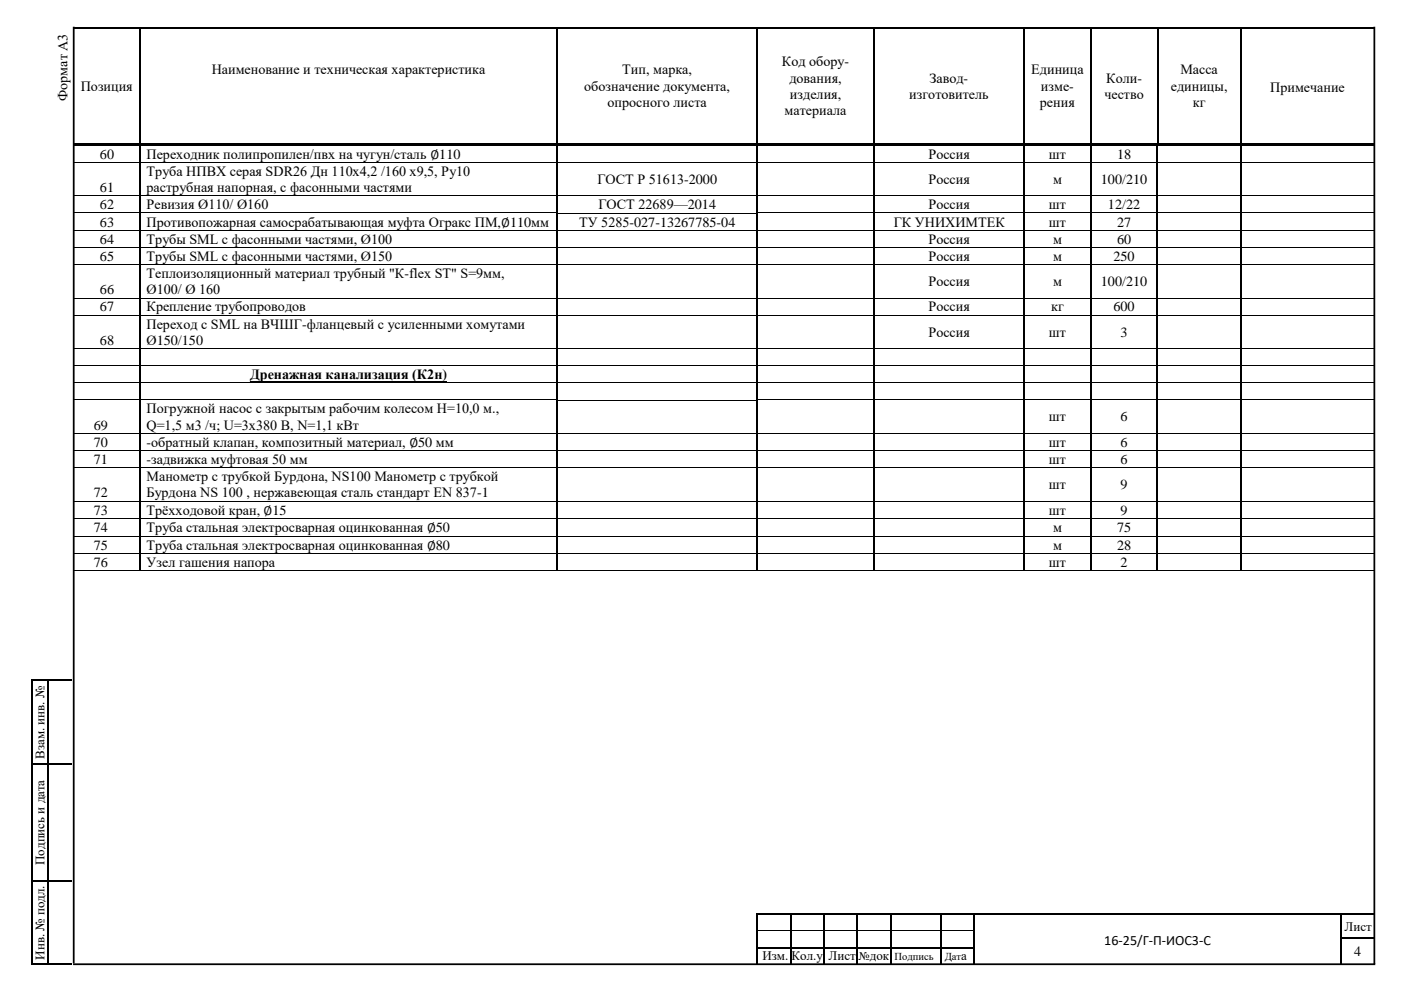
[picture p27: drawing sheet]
<svg xmlns="http://www.w3.org/2000/svg" width="420mm" height="297mm" viewBox="0 0 420 297" stroke-linecap="round" stroke-linejoin="round" font-family="sans-serif">
<defs><g id="words">
<g font-size="4.2">
<text x="63.5" y="22.3">Наименование и техническая характеристика</text>
<text x="186.6" y="22.3">Тип, марка,</text>
<text x="234.4" y="19.9">Код обору-</text>
<text x="309.2" y="22.3">Единица</text>
<text x="353.9" y="22.3">Масса</text>
<text x="24.2" y="27.2">Позиция</text>
<text x="175.2" y="27.2">обозначение документа,</text>
<text x="236.7" y="24.8">дования,</text>
<text x="236.8" y="29.6">изделия,</text>
<text x="272.6" y="29.6">изготовитель</text>
<text x="278.7" y="24.8">Завод-</text>
<text x="312.1" y="27.2">изме-</text>
<text x="331.1" y="29.6">чество</text>
<text x="331.7" y="24.8">Коли-</text>
<text x="351" y="27.2">единицы,</text>
<text x="380.8" y="27.7">Примечание</text>
<text x="20.2" y="30.2" transform="rotate(-90 20.2 30.2)">Формат А3</text>
<text x="182.1" y="32.1">опросного листа</text>
<text x="235.2" y="34.5">материала</text>
<text x="311.8" y="32.1">рения</text>
<text x="357.6" y="32.1">кг</text>
<text x="30" y="47.6">60</text>
<text x="43.9" y="47.6">Переходник полипропилен/пвх на чугун/сталь ∅110</text>
<text x="278.4" y="47.5">Россия</text>
<text x="314.5" y="47.5">шт</text>
<text x="334.9" y="47.5">18</text>
<text x="43.9" y="52.7">Труба НПВХ серая SDR26 Дн 110х4,2 /160 х9,5, Ру10</text>
<text x="30" y="57.6">61</text>
<text x="43.9" y="57.6">раструбная напорная, с фасонными частями</text>
<text x="179.1" y="55.2">ГОСТ Р 51613-2000</text>
<text x="278.4" y="55.2">Россия</text>
<text x="315.7" y="55.2">м</text>
<text x="330.1" y="55.2">100/210</text>
<text x="30" y="62.7">62</text>
<text x="43.9" y="62.7">Ревизия Ø110/ Ø160</text>
<text x="179.4" y="62.7">ГОСТ 22689—2014</text>
<text x="278.4" y="62.7">Россия</text>
<text x="314.5" y="62.7">шт</text>
<text x="332.2" y="62.7">12/22</text>
<text x="30" y="68">63</text>
<text x="43.9" y="68">Противопожарная самосрабатывающая муфта Огракс ПМ,∅110мм</text>
<text x="173.6" y="67.9">ТУ 5285-027-13267785-04</text>
<text x="268" y="67.9">ГК УНИХИМТЕК</text>
<text x="314.5" y="67.9">шт</text>
<text x="334.9" y="67.9">27</text>
<text x="30" y="73.1">64</text>
<text x="43.9" y="73.1">Трубы SML с фасонными частями, Ø100</text>
<text x="278.4" y="73.1">Россия</text>
<text x="315.7" y="73.1">м</text>
<text x="334.9" y="73.1">60</text>
<text x="30" y="78.2">65</text>
<text x="43.9" y="78.2">Трубы SML с фасонными частями, Ø150</text>
<text x="43.9" y="83.4">Теплоизоляционный материал трубный &quot;К-flex ST&quot; S=9мм,</text>
<text x="278.4" y="78.2">Россия</text>
<text x="315.7" y="78.2">м</text>
<text x="333.8" y="78.2">250</text>
<text x="30" y="88.2">66</text>
<text x="43.9" y="88.2">Ø100/ Ø 160</text>
<text x="278.4" y="85.8">Россия</text>
<text x="315.7" y="85.8">м</text>
<text x="330.1" y="85.8">100/210</text>
<text x="30" y="93.4">67</text>
<text x="43.9" y="93.4">Крепление трубопроводов</text>
<text x="278.4" y="93.4">Россия</text>
<text x="315.2" y="93.4">кг</text>
<text x="333.8" y="93.4">600</text>
<text x="43.9" y="98.5">Переход с SML на ВЧШГ-фланцевый с усиленными хомутами</text>
<text x="278.4" y="100.9">Россия</text>
<text x="314.5" y="100.9">шт</text>
<text x="336" y="100.9">3</text>
<text x="30" y="103.4">68</text>
<text x="43.9" y="103.4">Ø150/150</text>
<text x="75" y="113.7">Дренажная канализация (К2н)</text>
<text x="43.9" y="123.9">Погружной насос с закрытым рабочим колесом H=10,0 м.,</text>
<text x="28.2" y="128.8">69</text>
<text x="43.9" y="128.8">Q=1,5 м3 /ч; U=3х380 В, N=1,1 кВт</text>
<text x="314.5" y="126.3">шт</text>
<text x="336" y="126.3">6</text>
<text x="28.2" y="134">70</text>
<text x="43.9" y="134">-обратный клапан, композитный материал, ∅50 мм</text>
<text x="314.5" y="134">шт</text>
<text x="336" y="134">6</text>
<text x="28.2" y="139.1">71</text>
<text x="43.9" y="139.1">-задвижка муфтовая 50 мм</text>
<text x="314.5" y="139.1">шт</text>
<text x="336" y="139.1">6</text>
<text x="28.2" y="149.1">72</text>
<text x="43.9" y="144.3">Манометр с трубкой Бурдона, NS100 Манометр с трубкой</text>
<text x="43.9" y="149.1">Бурдона NS 100 , нержавеющая сталь стандарт EN 837-1</text>
<text x="314.5" y="146.7">шт</text>
<text x="336" y="146.7">9</text>
<text x="28.2" y="154.4">73</text>
<text x="43.9" y="154.3">Трёхходовой кран, ∅15</text>
<text x="314.5" y="154.3">шт</text>
<text x="336" y="154.3">9</text>
<text x="28.2" y="159.6">74</text>
<text x="43.9" y="159.6">Труба стальная электросварная оцинкованная ∅50</text>
<text x="315.7" y="159.5">м</text>
<text x="334.9" y="159.5">75</text>
<text x="28.2" y="164.8">75</text>
<text x="43.9" y="164.8">Труба стальная электросварная оцинкованная ∅80</text>
<text x="315.7" y="164.7">м</text>
<text x="334.9" y="164.7">28</text>
<text x="28.2" y="170">76</text>
<text x="43.9" y="170">Узел гашения напора</text>
<text x="314.5" y="170">шт</text>
<text x="336" y="170">2</text>
<text x="331" y="283.3">16-25/Г-П-ИОС3-С</text>
<text x="406" y="286.6">4</text>
</g>
<g font-size="3.9">
<text x="13.3" y="227.4" transform="rotate(-90 13.3 227.4)">Взам. инв. №</text>
<text x="13.3" y="259.2" transform="rotate(-90 13.3 259.2)">Подпись и дата</text>
<text x="403.1" y="278.9">Лист</text>
<text x="13.3" y="287.7" transform="rotate(-90 13.3 287.7)">Инв. № подл.</text>
<text x="228.6" y="287.9">Изм.</text>
<text x="237.3" y="287.9">Кол.у</text>
<text x="248.4" y="287.9">Лист</text>
<text x="288.2" y="287.9">а</text>
</g>
<text font-size="3.5" x="257.4" y="287.9">№док</text>
<g font-size="3.2">
<text x="268.2" y="287.7">Подпись</text>
<text x="283.2" y="287.9">Дат</text>
</g>
</g></defs>
<g fill="#000">
<path d="M22 8h19.7v.5h-19.7z" fill-rule="evenodd"/>
<path d="M41.7 8.5l.5 .1z" fill-rule="evenodd"/>
<path d="M41.7 8h.5v.5h-.5z" fill-rule="evenodd"/>
<path d="M41.7 8.6h.5v7.4h-.5z" fill-rule="evenodd"/>
<path d="M41.7 16h.5v.6h-.5z" fill-rule="evenodd"/>
<path d="M42.2 8h124.6v.5h-124.6z" fill-rule="evenodd"/>
<path d="M166.8 8.5l.5 .1z" fill-rule="evenodd"/>
<path d="M166.8 8h.5v.5h-.5z" fill-rule="evenodd"/>
<path d="M166.8 8.6h.5v7.4h-.5z" fill-rule="evenodd"/>
<path d="M166.8 16h.5v.6h-.5z" fill-rule="evenodd"/>
<path d="M167.3 8h59.5v.5h-59.5z" fill-rule="evenodd"/>
<path d="M226.8 8.5l.5 .1z" fill-rule="evenodd"/>
<path d="M226.8 8h.5v.5h-.5z" fill-rule="evenodd"/>
<path d="M226.8 8.6h.5v7.4h-.5z" fill-rule="evenodd"/>
<path d="M226.8 16h.5v.6h-.5z" fill-rule="evenodd"/>
<path d="M227.3 8h34.5v.5h-34.5z" fill-rule="evenodd"/>
<path d="M261.8 8.5l.5 .1z" fill-rule="evenodd"/>
<path d="M261.8 8h.5v.5h-.5z" fill-rule="evenodd"/>
<path d="M261.8 8.6h.5v7.4h-.5z" fill-rule="evenodd"/>
<path d="M261.8 16h.5v.6h-.5z" fill-rule="evenodd"/>
<path d="M262.3 8h44.5v.5h-44.5z" fill-rule="evenodd"/>
<path d="M306.8 8.5l.5 .1z" fill-rule="evenodd"/>
<path d="M306.8 8h.5v.5h-.5z" fill-rule="evenodd"/>
<path d="M306.8 8.6h.5v7.4h-.5z" fill-rule="evenodd"/>
<path d="M306.8 16h.5v.6h-.5z" fill-rule="evenodd"/>
<path d="M307.3 8h19.5v.5h-19.5z" fill-rule="evenodd"/>
<path d="M326.8 8.5l.5 .1z" fill-rule="evenodd"/>
<path d="M326.8 8h.5v.5h-.5z" fill-rule="evenodd"/>
<path d="M326.8 8.6h.5v7.4h-.5z" fill-rule="evenodd"/>
<path d="M326.8 16h.5v.6h-.5z" fill-rule="evenodd"/>
<path d="M327.3 8h19.5v.5h-19.5z" fill-rule="evenodd"/>
<path d="M346.8 8.5l.5 .1z" fill-rule="evenodd"/>
<path d="M346.8 8h.5v.5h-.5z" fill-rule="evenodd"/>
<path d="M346.8 8.6h.5v7.4h-.5z" fill-rule="evenodd"/>
<path d="M346.8 16h.5v.6h-.5z" fill-rule="evenodd"/>
<path d="M347.3 8h24.5v.5h-24.5z" fill-rule="evenodd"/>
<path d="M371.8 8.5l.6 .1z" fill-rule="evenodd"/>
<path d="M371.8 8h.6v.5h-.6z" fill-rule="evenodd"/>
<path d="M371.8 8.6h.6v7.4h-.6z" fill-rule="evenodd"/>
<path d="M371.8 16h.6v.6h-.6z" fill-rule="evenodd"/>
<path d="M372.4 8h29.7v.5h-29.7z" fill-rule="evenodd"/>
<path d="M402.1 8h.5v.5h-.5z" fill-rule="evenodd"/>
<path d="M402.6 8h9.5v.5h-9.5z" fill-rule="evenodd"/>
<path d="M41.7 16.6h.5v26.5h-.5z" fill-rule="evenodd"/>
<path d="M41.7 43.1h.4v.3h-.4z" fill-rule="evenodd"/>
<path d="M41.8 43.6l.5 .1z" fill-rule="evenodd"/>
<path d="M41.8 43.4l.2 .2z" fill-rule="evenodd"/>
<path d="M41.8 43.7h.5v4.9h-.5z" fill-rule="evenodd"/>
<path d="M41.8 48.6h.5v.3h-.5z" fill-rule="evenodd"/>
<path d="M41.8 48.9h.5v9.7h-.5z" fill-rule="evenodd"/>
<path d="M41.8 58.6h.5v.3h-.5z" fill-rule="evenodd"/>
<path d="M166.8 16.6h.5v26.5h-.5z" fill-rule="evenodd"/>
<path d="M166.8 43.1h.3v.3h-.3z" fill-rule="evenodd"/>
<path d="M166.8 43.7h.5v4.9h-.5z" fill-rule="evenodd"/>
<path d="M166.8 48.6h.5v.3h-.5z" fill-rule="evenodd"/>
<path d="M166.8 48.9h.5v9.7h-.5z" fill-rule="evenodd"/>
<path d="M166.8 58.6h.5v.3h-.5z" fill-rule="evenodd"/>
<path d="M226.8 16.6h.5v26.5h-.5z" fill-rule="evenodd"/>
<path d="M226.8 43.1h.3v.3h-.3z" fill-rule="evenodd"/>
<path d="M226.8 43.6l.6 .1z" fill-rule="evenodd"/>
<path d="M226.8 43.4h.6v.2h-.6z" fill-rule="evenodd"/>
<path d="M226.8 43.7h.6v4.9h-.6z" fill-rule="evenodd"/>
<path d="M226.8 48.6h.6v.3h-.6z" fill-rule="evenodd"/>
<path d="M226.8 48.9h.6v9.7h-.6z" fill-rule="evenodd"/>
<path d="M226.8 58.6h.6v.3h-.6z" fill-rule="evenodd"/>
<path d="M261.8 16.6h.5v26.5h-.5z" fill-rule="evenodd"/>
<path d="M261.8 43.1h.4v.3h-.4z" fill-rule="evenodd"/>
<path d="M261.9 43.6l.5 .1z" fill-rule="evenodd"/>
<path d="M261.9 43.4l.1 .2z" fill-rule="evenodd"/>
<path d="M261.9 43.7h.5v4.9h-.5z" fill-rule="evenodd"/>
<path d="M261.9 48.6h.5v.3h-.5z" fill-rule="evenodd"/>
<path d="M261.9 48.9h.5v9.7h-.5z" fill-rule="evenodd"/>
<path d="M261.9 58.6h.5v.3h-.5z" fill-rule="evenodd"/>
<path d="M306.8 16.6h.5v26.5h-.5z" fill-rule="evenodd"/>
<path d="M306.8 43.1h.4v.3h-.4z" fill-rule="evenodd"/>
<path d="M306.9 43.6l.5 .1z" fill-rule="evenodd"/>
<path d="M306.9 43.4l.2 .2z" fill-rule="evenodd"/>
<path d="M306.9 43.7h.5v4.9h-.5z" fill-rule="evenodd"/>
<path d="M306.9 48.6h.5v.3h-.5z" fill-rule="evenodd"/>
<path d="M306.9 48.9h.5v9.7h-.5z" fill-rule="evenodd"/>
<path d="M306.9 58.6h.5v.3h-.5z" fill-rule="evenodd"/>
<path d="M326.8 16.6h.5v26.5h-.5z" fill-rule="evenodd"/>
<path d="M326.8 43.1h.3v.3h-.3z" fill-rule="evenodd"/>
<path d="M326.8 43.6l.5 .1z" fill-rule="evenodd"/>
<path d="M326.8 43.4l.2 .2z" fill-rule="evenodd"/>
<path d="M326.8 43.7h.5v4.9h-.5z" fill-rule="evenodd"/>
<path d="M326.8 48.6h.5v.3h-.5z" fill-rule="evenodd"/>
<path d="M326.8 48.9h.5v9.7h-.5z" fill-rule="evenodd"/>
<path d="M326.8 58.6h.5v.3h-.5z" fill-rule="evenodd"/>
<path d="M346.7 43.6l.5 .1z" fill-rule="evenodd"/>
<path d="M346.7 43.4l.2 .2z" fill-rule="evenodd"/>
<path d="M346.7 43.7h.5v4.9h-.5z" fill-rule="evenodd"/>
<path d="M346.7 48.6h.5v.3h-.5z" fill-rule="evenodd"/>
<path d="M346.7 48.9h.5v9.7h-.5z" fill-rule="evenodd"/>
<path d="M346.7 58.6h.5v.3h-.5z" fill-rule="evenodd"/>
<path d="M346.8 16.6h.5v26.5h-.5z" fill-rule="evenodd"/>
<path d="M346.8 43.1h.4v.3h-.4z" fill-rule="evenodd"/>
<path d="M371.7 43.6l.5 .1z" fill-rule="evenodd"/>
<path d="M371.7 43.4l.2 .2z" fill-rule="evenodd"/>
<path d="M371.7 43.7h.5v4.9h-.5z" fill-rule="evenodd"/>
<path d="M371.7 48.6h.5v.3h-.5z" fill-rule="evenodd"/>
<path d="M371.7 48.9h.5v9.7h-.5z" fill-rule="evenodd"/>
<path d="M371.7 58.6h.5v.3h-.5z" fill-rule="evenodd"/>
<path d="M371.8 16.6h.6v26.5h-.6z" fill-rule="evenodd"/>
<path d="M371.8 43.1h.4v.3h-.4z" fill-rule="evenodd"/>
<path d="M41.8 58.9h.5v4.9h-.5z" fill-rule="evenodd"/>
<path d="M41.8 63.8h.5v.2h-.5z" fill-rule="evenodd"/>
<path d="M41.8 64h.5v5h-.5z" fill-rule="evenodd"/>
<path d="M41.8 69h.5v.2h-.5z" fill-rule="evenodd"/>
<path d="M41.8 69.2h.5v4.9h-.5z" fill-rule="evenodd"/>
<path d="M41.8 74.1h.5v.2h-.5z" fill-rule="evenodd"/>
<path d="M41.8 74.3h.5v5h-.5z" fill-rule="evenodd"/>
<path d="M41.8 79.3h.5v.2h-.5z" fill-rule="evenodd"/>
<path d="M166.8 58.9h.5v4.9h-.5z" fill-rule="evenodd"/>
<path d="M166.8 63.8h.5v.2h-.5z" fill-rule="evenodd"/>
<path d="M166.8 64h.5v5h-.5z" fill-rule="evenodd"/>
<path d="M166.8 69h.5v.2h-.5z" fill-rule="evenodd"/>
<path d="M166.8 69.2h.5v4.9h-.5z" fill-rule="evenodd"/>
<path d="M166.8 74.1h.5v.2h-.5z" fill-rule="evenodd"/>
<path d="M166.8 74.3h.5v5h-.5z" fill-rule="evenodd"/>
<path d="M166.8 79.3h.5v.2h-.5z" fill-rule="evenodd"/>
<path d="M226.8 58.9h.6v4.9h-.6z" fill-rule="evenodd"/>
<path d="M226.8 63.8h.6v.2h-.6z" fill-rule="evenodd"/>
<path d="M226.8 64h.6v5h-.6z" fill-rule="evenodd"/>
<path d="M226.8 69h.6v.2h-.6z" fill-rule="evenodd"/>
<path d="M226.8 69.2h.6v4.9h-.6z" fill-rule="evenodd"/>
<path d="M226.8 74.1h.6v.2h-.6z" fill-rule="evenodd"/>
<path d="M226.8 74.3h.6v5h-.6z" fill-rule="evenodd"/>
<path d="M226.8 79.3h.6v.2h-.6z" fill-rule="evenodd"/>
<path d="M261.9 58.9h.5v4.9h-.5z" fill-rule="evenodd"/>
<path d="M261.9 63.8h.5v.2h-.5z" fill-rule="evenodd"/>
<path d="M261.9 64h.5v5h-.5z" fill-rule="evenodd"/>
<path d="M261.9 69h.5v.2h-.5z" fill-rule="evenodd"/>
<path d="M261.9 69.2h.5v4.9h-.5z" fill-rule="evenodd"/>
<path d="M261.9 74.1h.5v.2h-.5z" fill-rule="evenodd"/>
<path d="M261.9 74.3h.5v5h-.5z" fill-rule="evenodd"/>
<path d="M261.9 79.3h.5v.2h-.5z" fill-rule="evenodd"/>
<path d="M306.9 58.9h.5v4.9h-.5z" fill-rule="evenodd"/>
<path d="M306.9 63.8h.5v.2h-.5z" fill-rule="evenodd"/>
<path d="M306.9 64h.5v5h-.5z" fill-rule="evenodd"/>
<path d="M306.9 69h.5v.2h-.5z" fill-rule="evenodd"/>
<path d="M306.9 69.2h.5v4.9h-.5z" fill-rule="evenodd"/>
<path d="M306.9 74.1h.5v.2h-.5z" fill-rule="evenodd"/>
<path d="M306.9 74.3h.5v5h-.5z" fill-rule="evenodd"/>
<path d="M306.9 79.3h.5v.2h-.5z" fill-rule="evenodd"/>
<path d="M326.8 58.9h.5v4.9h-.5z" fill-rule="evenodd"/>
<path d="M326.8 63.8h.5v.2h-.5z" fill-rule="evenodd"/>
<path d="M326.8 64h.5v5h-.5z" fill-rule="evenodd"/>
<path d="M326.8 69h.5v.2h-.5z" fill-rule="evenodd"/>
<path d="M326.8 69.2h.5v4.9h-.5z" fill-rule="evenodd"/>
<path d="M326.8 74.1h.5v.2h-.5z" fill-rule="evenodd"/>
<path d="M326.8 74.3h.5v5h-.5z" fill-rule="evenodd"/>
<path d="M326.8 79.3h.5v.2h-.5z" fill-rule="evenodd"/>
<path d="M346.7 58.9h.5v4.9h-.5z" fill-rule="evenodd"/>
<path d="M346.7 63.8h.5v.2h-.5z" fill-rule="evenodd"/>
<path d="M346.7 64h.5v5h-.5z" fill-rule="evenodd"/>
<path d="M346.7 69h.5v.2h-.5z" fill-rule="evenodd"/>
<path d="M346.7 69.2h.5v4.9h-.5z" fill-rule="evenodd"/>
<path d="M346.7 74.1h.5v.2h-.5z" fill-rule="evenodd"/>
<path d="M346.7 74.3h.5v5h-.5z" fill-rule="evenodd"/>
<path d="M346.7 79.3h.5v.2h-.5z" fill-rule="evenodd"/>
<path d="M371.7 58.9h.5v4.9h-.5z" fill-rule="evenodd"/>
<path d="M371.7 63.8h.5v.2h-.5z" fill-rule="evenodd"/>
<path d="M371.7 64h.5v5h-.5z" fill-rule="evenodd"/>
<path d="M371.7 69h.5v.2h-.5z" fill-rule="evenodd"/>
<path d="M371.7 69.2h.5v4.9h-.5z" fill-rule="evenodd"/>
<path d="M371.7 74.1h.5v.2h-.5z" fill-rule="evenodd"/>
<path d="M371.7 74.3h.5v5h-.5z" fill-rule="evenodd"/>
<path d="M371.7 79.3h.5v.2h-.5z" fill-rule="evenodd"/>
<path d="M41.8 79.5h.5v9.8h-.5z" fill-rule="evenodd"/>
<path d="M41.8 89.3h.5v.2h-.5z" fill-rule="evenodd"/>
<path d="M41.8 89.5h.5v4.9h-.5z" fill-rule="evenodd"/>
<path d="M41.8 94.4h.5v.2h-.5z" fill-rule="evenodd"/>
<path d="M166.8 79.5h.5v9.8h-.5z" fill-rule="evenodd"/>
<path d="M166.8 89.3h.5v.2h-.5z" fill-rule="evenodd"/>
<path d="M166.8 89.5h.5v4.9h-.5z" fill-rule="evenodd"/>
<path d="M166.8 94.4h.5v.2h-.5z" fill-rule="evenodd"/>
<path d="M226.8 79.5h.6v9.8h-.6z" fill-rule="evenodd"/>
<path d="M226.8 89.3h.6v.2h-.6z" fill-rule="evenodd"/>
<path d="M226.8 89.5h.6v4.9h-.6z" fill-rule="evenodd"/>
<path d="M226.8 94.4h.6v.2h-.6z" fill-rule="evenodd"/>
<path d="M261.9 79.5h.5v9.8h-.5z" fill-rule="evenodd"/>
<path d="M261.9 89.3h.5v.2h-.5z" fill-rule="evenodd"/>
<path d="M261.9 89.5h.5v4.9h-.5z" fill-rule="evenodd"/>
<path d="M261.9 94.4h.5v.2h-.5z" fill-rule="evenodd"/>
<path d="M306.9 79.5h.5v9.8h-.5z" fill-rule="evenodd"/>
<path d="M306.9 89.3h.5v.2h-.5z" fill-rule="evenodd"/>
<path d="M306.9 89.5h.5v4.9h-.5z" fill-rule="evenodd"/>
<path d="M306.9 94.4h.5v.2h-.5z" fill-rule="evenodd"/>
<path d="M326.8 79.5h.5v9.8h-.5z" fill-rule="evenodd"/>
<path d="M326.8 89.3h.5v.2h-.5z" fill-rule="evenodd"/>
<path d="M326.8 89.5h.5v4.9h-.5z" fill-rule="evenodd"/>
<path d="M326.8 94.4h.5v.2h-.5z" fill-rule="evenodd"/>
<path d="M346.7 79.5h.5v9.8h-.5z" fill-rule="evenodd"/>
<path d="M346.7 89.3h.5v.2h-.5z" fill-rule="evenodd"/>
<path d="M346.7 89.5h.5v4.9h-.5z" fill-rule="evenodd"/>
<path d="M346.7 94.4h.5v.2h-.5z" fill-rule="evenodd"/>
<path d="M371.7 79.5h.5v9.8h-.5z" fill-rule="evenodd"/>
<path d="M371.7 89.3h.5v.2h-.5z" fill-rule="evenodd"/>
<path d="M371.7 89.5h.5v4.9h-.5z" fill-rule="evenodd"/>
<path d="M371.7 94.4h.5v.2h-.5z" fill-rule="evenodd"/>
<path d="M41.8 94.6h.5v9.8h-.5z" fill-rule="evenodd"/>
<path d="M41.8 104.4h.5v.2h-.5z" fill-rule="evenodd"/>
<path d="M41.8 104.6h.5v4.9h-.5z" fill-rule="evenodd"/>
<path d="M41.8 109.5h.5v.2h-.5z" fill-rule="evenodd"/>
<path d="M41.8 109.7h.5v5h-.5z" fill-rule="evenodd"/>
<path d="M41.8 114.7h.5v.2h-.5z" fill-rule="evenodd"/>
<path d="M41.8 114.9h.5v4.9h-.5z" fill-rule="evenodd"/>
<path d="M166.8 94.6h.5v9.8h-.5z" fill-rule="evenodd"/>
<path d="M166.8 104.4h.5v.2h-.5z" fill-rule="evenodd"/>
<path d="M166.8 104.6h.5v4.9h-.5z" fill-rule="evenodd"/>
<path d="M166.8 109.5h.5v.2h-.5z" fill-rule="evenodd"/>
<path d="M166.8 109.7h.5v5h-.5z" fill-rule="evenodd"/>
<path d="M166.8 114.7h.5v.2h-.5z" fill-rule="evenodd"/>
<path d="M166.8 114.9h.5v4.9h-.5z" fill-rule="evenodd"/>
<path d="M226.8 94.6h.6v9.8h-.6z" fill-rule="evenodd"/>
<path d="M226.8 104.4h.6v.2h-.6z" fill-rule="evenodd"/>
<path d="M226.8 104.6h.6v4.9h-.6z" fill-rule="evenodd"/>
<path d="M226.8 109.5h.6v.2h-.6z" fill-rule="evenodd"/>
<path d="M226.8 109.7h.6v5h-.6z" fill-rule="evenodd"/>
<path d="M226.8 114.7h.6v.2h-.6z" fill-rule="evenodd"/>
<path d="M226.8 114.9h.6v4.9h-.6z" fill-rule="evenodd"/>
<path d="M261.9 94.6h.5v9.8h-.5z" fill-rule="evenodd"/>
<path d="M261.9 104.4h.5v.2h-.5z" fill-rule="evenodd"/>
<path d="M261.9 104.6h.5v4.9h-.5z" fill-rule="evenodd"/>
<path d="M261.9 109.5h.5v.2h-.5z" fill-rule="evenodd"/>
<path d="M261.9 109.7h.5v5h-.5z" fill-rule="evenodd"/>
<path d="M261.9 114.7h.5v.2h-.5z" fill-rule="evenodd"/>
<path d="M261.9 114.9h.5v4.9h-.5z" fill-rule="evenodd"/>
<path d="M306.9 94.6h.5v9.8h-.5z" fill-rule="evenodd"/>
<path d="M306.9 104.4h.5v.2h-.5z" fill-rule="evenodd"/>
<path d="M306.9 104.6h.5v4.9h-.5z" fill-rule="evenodd"/>
<path d="M306.9 109.5h.5v.2h-.5z" fill-rule="evenodd"/>
<path d="M306.9 109.7h.5v5h-.5z" fill-rule="evenodd"/>
<path d="M306.9 114.7h.5v.2h-.5z" fill-rule="evenodd"/>
<path d="M306.9 114.9h.5v4.9h-.5z" fill-rule="evenodd"/>
<path d="M326.8 94.6h.5v9.8h-.5z" fill-rule="evenodd"/>
<path d="M326.8 104.4h.5v.2h-.5z" fill-rule="evenodd"/>
<path d="M326.8 104.6h.5v4.9h-.5z" fill-rule="evenodd"/>
<path d="M326.8 109.5h.5v.2h-.5z" fill-rule="evenodd"/>
<path d="M326.8 109.7h.5v5h-.5z" fill-rule="evenodd"/>
<path d="M326.8 114.7h.5v.2h-.5z" fill-rule="evenodd"/>
<path d="M326.8 114.9h.5v4.9h-.5z" fill-rule="evenodd"/>
<path d="M346.7 94.6h.5v9.8h-.5z" fill-rule="evenodd"/>
<path d="M346.7 104.4h.5v.2h-.5z" fill-rule="evenodd"/>
<path d="M346.7 104.6h.5v4.9h-.5z" fill-rule="evenodd"/>
<path d="M346.7 109.5h.5v.2h-.5z" fill-rule="evenodd"/>
<path d="M346.7 109.7h.5v5h-.5z" fill-rule="evenodd"/>
<path d="M346.7 114.7h.5v.2h-.5z" fill-rule="evenodd"/>
<path d="M346.7 114.9h.5v4.9h-.5z" fill-rule="evenodd"/>
<path d="M371.7 94.6h.5v9.8h-.5z" fill-rule="evenodd"/>
<path d="M371.7 104.4h.5v.2h-.5z" fill-rule="evenodd"/>
<path d="M371.7 104.6h.5v4.9h-.5z" fill-rule="evenodd"/>
<path d="M371.7 109.5h.5v.2h-.5z" fill-rule="evenodd"/>
<path d="M371.7 109.7h.5v5h-.5z" fill-rule="evenodd"/>
<path d="M371.7 114.7h.5v.2h-.5z" fill-rule="evenodd"/>
<path d="M371.7 114.9h.5v4.9h-.5z" fill-rule="evenodd"/>
<path d="M41.8 119.8h.5v.2h-.5z" fill-rule="evenodd"/>
<path d="M41.8 120h.5v9.8h-.5z" fill-rule="evenodd"/>
<path d="M41.8 129.8h.5v.2h-.5z" fill-rule="evenodd"/>
<path d="M41.8 130h.5v5h-.5z" fill-rule="evenodd"/>
<path d="M41.8 135h.5v.3h-.5z" fill-rule="evenodd"/>
<path d="M166.8 119.8h.5v.2h-.5z" fill-rule="evenodd"/>
<path d="M166.8 120h.5v9.8h-.5z" fill-rule="evenodd"/>
<path d="M166.8 129.8h.5v.2h-.5z" fill-rule="evenodd"/>
<path d="M166.8 130h.5v5h-.5z" fill-rule="evenodd"/>
<path d="M166.8 135h.5v.3h-.5z" fill-rule="evenodd"/>
<path d="M226.8 119.8h.6v.2h-.6z" fill-rule="evenodd"/>
<path d="M226.8 120h.6v9.8h-.6z" fill-rule="evenodd"/>
<path d="M226.8 129.8h.6v.2h-.6z" fill-rule="evenodd"/>
<path d="M226.8 130h.6v5h-.6z" fill-rule="evenodd"/>
<path d="M226.8 135h.6v.3h-.6z" fill-rule="evenodd"/>
<path d="M261.9 119.8h.5v.2h-.5z" fill-rule="evenodd"/>
<path d="M261.9 120h.5v9.8h-.5z" fill-rule="evenodd"/>
<path d="M261.9 129.8h.5v.2h-.5z" fill-rule="evenodd"/>
<path d="M261.9 130h.5v5h-.5z" fill-rule="evenodd"/>
<path d="M261.9 135h.5v.3h-.5z" fill-rule="evenodd"/>
<path d="M306.9 119.8h.5v.2h-.5z" fill-rule="evenodd"/>
<path d="M306.9 120h.5v9.8h-.5z" fill-rule="evenodd"/>
<path d="M306.9 129.8h.5v.2h-.5z" fill-rule="evenodd"/>
<path d="M306.9 130h.5v5h-.5z" fill-rule="evenodd"/>
<path d="M306.9 135h.5v.3h-.5z" fill-rule="evenodd"/>
<path d="M326.8 119.8h.5v.2h-.5z" fill-rule="evenodd"/>
<path d="M326.8 120h.5v9.8h-.5z" fill-rule="evenodd"/>
<path d="M326.8 129.8h.5v.2h-.5z" fill-rule="evenodd"/>
<path d="M326.8 130h.5v5h-.5z" fill-rule="evenodd"/>
<path d="M326.8 135h.5v.3h-.5z" fill-rule="evenodd"/>
<path d="M346.7 119.8h.5v.2h-.5z" fill-rule="evenodd"/>
<path d="M346.7 120h.5v9.8h-.5z" fill-rule="evenodd"/>
<path d="M346.7 129.8h.5v.2h-.5z" fill-rule="evenodd"/>
<path d="M346.7 130h.5v5h-.5z" fill-rule="evenodd"/>
<path d="M346.7 135h.5v.3h-.5z" fill-rule="evenodd"/>
<path d="M371.7 119.8h.5v.2h-.5z" fill-rule="evenodd"/>
<path d="M371.7 120h.5v9.8h-.5z" fill-rule="evenodd"/>
<path d="M371.7 129.8h.5v.2h-.5z" fill-rule="evenodd"/>
<path d="M371.7 130h.5v5h-.5z" fill-rule="evenodd"/>
<path d="M371.7 135h.5v.3h-.5z" fill-rule="evenodd"/>
<path d="M41.8 135.3h.5v4.8h-.5z" fill-rule="evenodd"/>
<path d="M41.8 140.1h.5v.3h-.5z" fill-rule="evenodd"/>
<path d="M41.8 140.4h.5v9.7h-.5z" fill-rule="evenodd"/>
<path d="M41.8 150.1h.5v.3h-.5z" fill-rule="evenodd"/>
<path d="M41.8 150.4h.5v5h-.5z" fill-rule="evenodd"/>
<path d="M41.8 155.4h.5v.2h-.5z" fill-rule="evenodd"/>
<path d="M166.8 135.3h.5v4.8h-.5z" fill-rule="evenodd"/>
<path d="M166.8 140.1h.5v.3h-.5z" fill-rule="evenodd"/>
<path d="M166.8 140.4h.5v9.7h-.5z" fill-rule="evenodd"/>
<path d="M166.8 150.1h.5v.3h-.5z" fill-rule="evenodd"/>
<path d="M166.8 150.4h.5v5h-.5z" fill-rule="evenodd"/>
<path d="M166.8 155.4h.5v.2h-.5z" fill-rule="evenodd"/>
<path d="M226.8 135.3h.6v4.8h-.6z" fill-rule="evenodd"/>
<path d="M226.8 140.1h.6v.3h-.6z" fill-rule="evenodd"/>
<path d="M226.8 140.4h.6v9.7h-.6z" fill-rule="evenodd"/>
<path d="M226.8 150.1h.6v.3h-.6z" fill-rule="evenodd"/>
<path d="M226.8 150.4h.6v5h-.6z" fill-rule="evenodd"/>
<path d="M226.8 155.4h.6v.2h-.6z" fill-rule="evenodd"/>
<path d="M261.9 135.3h.5v4.8h-.5z" fill-rule="evenodd"/>
<path d="M261.9 140.1h.5v.3h-.5z" fill-rule="evenodd"/>
<path d="M261.9 140.4h.5v9.7h-.5z" fill-rule="evenodd"/>
<path d="M261.9 150.1h.5v.3h-.5z" fill-rule="evenodd"/>
<path d="M261.9 150.4h.5v5h-.5z" fill-rule="evenodd"/>
<path d="M261.9 155.4h.5v.2h-.5z" fill-rule="evenodd"/>
<path d="M306.9 135.3h.5v4.8h-.5z" fill-rule="evenodd"/>
<path d="M306.9 140.1h.5v.3h-.5z" fill-rule="evenodd"/>
<path d="M306.9 140.4h.5v9.7h-.5z" fill-rule="evenodd"/>
<path d="M306.9 150.1h.5v.3h-.5z" fill-rule="evenodd"/>
<path d="M306.9 150.4h.5v5h-.5z" fill-rule="evenodd"/>
<path d="M306.9 155.4h.5v.2h-.5z" fill-rule="evenodd"/>
<path d="M326.8 135.3h.5v4.8h-.5z" fill-rule="evenodd"/>
<path d="M326.8 140.1h.5v.3h-.5z" fill-rule="evenodd"/>
<path d="M326.8 140.4h.5v9.7h-.5z" fill-rule="evenodd"/>
<path d="M326.8 150.1h.5v.3h-.5z" fill-rule="evenodd"/>
<path d="M326.8 150.4h.5v5h-.5z" fill-rule="evenodd"/>
<path d="M326.8 155.4h.5v.2h-.5z" fill-rule="evenodd"/>
<path d="M346.7 135.3h.5v4.8h-.5z" fill-rule="evenodd"/>
<path d="M346.7 140.1h.5v.3h-.5z" fill-rule="evenodd"/>
<path d="M346.7 140.4h.5v9.7h-.5z" fill-rule="evenodd"/>
<path d="M346.7 150.1h.5v.3h-.5z" fill-rule="evenodd"/>
<path d="M346.7 150.4h.5v5h-.5z" fill-rule="evenodd"/>
<path d="M346.7 155.4h.5v.2h-.5z" fill-rule="evenodd"/>
<path d="M371.7 135.3h.5v4.8h-.5z" fill-rule="evenodd"/>
<path d="M371.7 140.1h.5v.3h-.5z" fill-rule="evenodd"/>
<path d="M371.7 140.4h.5v9.7h-.5z" fill-rule="evenodd"/>
<path d="M371.7 150.1h.5v.3h-.5z" fill-rule="evenodd"/>
<path d="M371.7 150.4h.5v5h-.5z" fill-rule="evenodd"/>
<path d="M371.7 155.4h.5v.2h-.5z" fill-rule="evenodd"/>
<path d="M41.8 155.6h.5v5h-.5z" fill-rule="evenodd"/>
<path d="M41.8 160.6h.5v.2h-.5z" fill-rule="evenodd"/>
<path d="M41.8 160.8h.5v5h-.5z" fill-rule="evenodd"/>
<path d="M41.8 165.8h.5v.3h-.5z" fill-rule="evenodd"/>
<path d="M41.8 166.1h.5v4.9h-.5z" fill-rule="evenodd"/>
<path d="M41.8 171l.2 .1z" fill-rule="evenodd"/>
<path d="M166.8 155.6h.5v5h-.5z" fill-rule="evenodd"/>
<path d="M166.8 160.6h.5v.2h-.5z" fill-rule="evenodd"/>
<path d="M166.8 160.8h.5v5h-.5z" fill-rule="evenodd"/>
<path d="M166.8 165.8h.5v.3h-.5z" fill-rule="evenodd"/>
<path d="M166.8 166.1h.5v4.9h-.5z" fill-rule="evenodd"/>
<path d="M226.8 155.6h.6v5h-.6z" fill-rule="evenodd"/>
<path d="M226.8 160.6h.6v.2h-.6z" fill-rule="evenodd"/>
<path d="M226.8 160.8h.6v5h-.6z" fill-rule="evenodd"/>
<path d="M226.8 165.8h.6v.3h-.6z" fill-rule="evenodd"/>
<path d="M226.8 166.1h.6v4.9h-.6z" fill-rule="evenodd"/>
<path d="M261.9 155.6h.5v5h-.5z" fill-rule="evenodd"/>
<path d="M261.9 160.6h.5v.2h-.5z" fill-rule="evenodd"/>
<path d="M261.9 160.8h.5v5h-.5z" fill-rule="evenodd"/>
<path d="M261.9 165.8h.5v.3h-.5z" fill-rule="evenodd"/>
<path d="M261.9 166.1h.5v4.9h-.5z" fill-rule="evenodd"/>
<path d="M261.9 171l.1 .1z" fill-rule="evenodd"/>
<path d="M306.9 155.6h.5v5h-.5z" fill-rule="evenodd"/>
<path d="M306.9 160.6h.5v.2h-.5z" fill-rule="evenodd"/>
<path d="M306.9 160.8h.5v5h-.5z" fill-rule="evenodd"/>
<path d="M306.9 165.8h.5v.3h-.5z" fill-rule="evenodd"/>
<path d="M306.9 166.1h.5v4.9h-.5z" fill-rule="evenodd"/>
<path d="M306.9 171l.2 .1z" fill-rule="evenodd"/>
<path d="M326.8 155.6h.5v5h-.5z" fill-rule="evenodd"/>
<path d="M326.8 160.6h.5v.2h-.5z" fill-rule="evenodd"/>
<path d="M326.8 160.8h.5v5h-.5z" fill-rule="evenodd"/>
<path d="M326.8 165.8h.5v.3h-.5z" fill-rule="evenodd"/>
<path d="M326.8 166.1h.5v4.9h-.5z" fill-rule="evenodd"/>
<path d="M326.8 171l.2 .1z" fill-rule="evenodd"/>
<path d="M346.7 155.6h.5v5h-.5z" fill-rule="evenodd"/>
<path d="M346.7 160.6h.5v.2h-.5z" fill-rule="evenodd"/>
<path d="M346.7 160.8h.5v5h-.5z" fill-rule="evenodd"/>
<path d="M346.7 165.8h.5v.3h-.5z" fill-rule="evenodd"/>
<path d="M346.7 166.1h.5v4.9h-.5z" fill-rule="evenodd"/>
<path d="M346.7 171l.2 .1z" fill-rule="evenodd"/>
<path d="M371.7 155.6h.5v5h-.5z" fill-rule="evenodd"/>
<path d="M371.7 160.6h.5v.2h-.5z" fill-rule="evenodd"/>
<path d="M371.7 160.8h.5v5h-.5z" fill-rule="evenodd"/>
<path d="M371.7 165.8h.5v.3h-.5z" fill-rule="evenodd"/>
<path d="M371.7 166.1h.5v4.9h-.5z" fill-rule="evenodd"/>
<path d="M371.7 171l.2 .1z" fill-rule="evenodd"/>
<path d="M9.2 203.7h.5v.6h-.5z" fill-rule="evenodd"/>
<path d="M9.2 203.7h.5v.5h-.5z" fill-rule="evenodd"/>
<path d="M9.7 203.7h4.5v.5h-4.5z" fill-rule="evenodd"/>
<path d="M14.2 204.2l.5 .1z" fill-rule="evenodd"/>
<path d="M14.2 203.7h.5v.5h-.5z" fill-rule="evenodd"/>
<path d="M14.7 203.7h6.8v.5h-6.8z" fill-rule="evenodd"/>
<path d="M9.2 204.3h.5v24.4h-.5z" fill-rule="evenodd"/>
<path d="M9.2 228.7h.5v.6h-.5z" fill-rule="evenodd"/>
<path d="M9.7 228.7h4.5v.5h-4.5z" fill-rule="evenodd"/>
<path d="M14.2 204.3h.5v24.4h-.5z" fill-rule="evenodd"/>
<path d="M14.2 228.7h.5v.6h-.5z" fill-rule="evenodd"/>
<path d="M14.7 228.7h6.8v.5h-6.8z" fill-rule="evenodd"/>
<path d="M9.2 229.3h.5v34.4h-.5z" fill-rule="evenodd"/>
<path d="M9.2 263.7h.5v.6h-.5z" fill-rule="evenodd"/>
<path d="M9.7 263.7h4.5v.5h-4.5z" fill-rule="evenodd"/>
<path d="M14.2 229.3h.5v34.4h-.5z" fill-rule="evenodd"/>
<path d="M14.2 263.7h.5v.6h-.5z" fill-rule="evenodd"/>
<path d="M14.7 263.7h6.8v.5h-6.8z" fill-rule="evenodd"/>
<path d="M226.8 273.9h.5v.5h-.5z" fill-rule="evenodd"/>
<path d="M226.8 273.9h.5v.5h-.5z" fill-rule="evenodd"/>
<path d="M226.8 274.4h.5v4.5h-.5z" fill-rule="evenodd"/>
<path d="M226.8 278.9h.5v.5h-.5z" fill-rule="evenodd"/>
<path d="M227.3 273.9h9.5v.5h-9.5z" fill-rule="evenodd"/>
<path d="M236.8 274.4h.5z" fill-rule="evenodd"/>
<path d="M236.8 273.9h.5v.5h-.5z" fill-rule="evenodd"/>
<path d="M236.8 274.4h.5v4.5h-.5z" fill-rule="evenodd"/>
<path d="M236.8 278.9h.5v.5h-.5z" fill-rule="evenodd"/>
<path d="M237.3 273.9h9.4v.5h-9.4z" fill-rule="evenodd"/>
<path d="M246.7 274.4h.6z" fill-rule="evenodd"/>
<path d="M246.7 273.9h.6v.5h-.6z" fill-rule="evenodd"/>
<path d="M246.7 274.4h.6v4.5h-.6z" fill-rule="evenodd"/>
<path d="M246.7 278.9h.6v.5h-.6z" fill-rule="evenodd"/>
<path d="M247.3 273.9h9.5v.5h-9.5z" fill-rule="evenodd"/>
<path d="M256.8 274.4h.5z" fill-rule="evenodd"/>
<path d="M256.8 273.9h.5v.5h-.5z" fill-rule="evenodd"/>
<path d="M256.8 274.4h.5v4.5h-.5z" fill-rule="evenodd"/>
<path d="M256.8 278.9h.5v.5h-.5z" fill-rule="evenodd"/>
<path d="M257.3 273.9h9.5v.5h-9.5z" fill-rule="evenodd"/>
<path d="M266.8 274.4h.5z" fill-rule="evenodd"/>
<path d="M266.8 273.9h.5v.5h-.5z" fill-rule="evenodd"/>
<path d="M266.8 274.4h.5v4.5h-.5z" fill-rule="evenodd"/>
<path d="M266.8 278.9h.5v.5h-.5z" fill-rule="evenodd"/>
<path d="M267.3 273.9h14.5v.5h-14.5z" fill-rule="evenodd"/>
<path d="M281.8 274.4h.5z" fill-rule="evenodd"/>
<path d="M281.8 273.9h.5v.5h-.5z" fill-rule="evenodd"/>
<path d="M281.8 274.4h.5v4.5h-.5z" fill-rule="evenodd"/>
<path d="M281.8 278.9h.5v.5h-.5z" fill-rule="evenodd"/>
<path d="M282.3 273.9h9.5v.5h-9.5z" fill-rule="evenodd"/>
<path d="M291.8 274.4h.5z" fill-rule="evenodd"/>
<path d="M291.8 273.9h.5v.5h-.5z" fill-rule="evenodd"/>
<path d="M291.8 274.4h.5v4.5h-.5z" fill-rule="evenodd"/>
<path d="M291.8 278.9h.5v.5h-.5z" fill-rule="evenodd"/>
<path d="M292.3 273.9h109.5v.5h-109.5z" fill-rule="evenodd"/>
<path d="M401.8 274.4h.5z" fill-rule="evenodd"/>
<path d="M401.8 273.9h.5v.5h-.5z" fill-rule="evenodd"/>
<path d="M401.8 274.4h.5v4.5h-.5z" fill-rule="evenodd"/>
<path d="M401.8 278.9h.5v.5h-.5z" fill-rule="evenodd"/>
<path d="M402.3 273.9h9.8v.5h-9.8z" fill-rule="evenodd"/>
<path d="M9.2 264.3h.5v24.5h-.5z" fill-rule="evenodd"/>
<path d="M9.2 288.8h.5v.5h-.5z" fill-rule="evenodd"/>
<path d="M9.2 288.8h.5v.5h-.5z" fill-rule="evenodd"/>
<path d="M9.7 288.8h4.5v.5h-4.5z" fill-rule="evenodd"/>
<path d="M14.2 264.3h.5v24.5h-.5z" fill-rule="evenodd"/>
<path d="M14.2 288.8h.5v.5h-.5z" fill-rule="evenodd"/>
<path d="M14.7 288.8h6.8v.5h-6.8z" fill-rule="evenodd"/>
<path d="M226.8 279.4h.5v1.5h-.5z" fill-rule="evenodd"/>
<path d="M226.8 280.9h.5v.5h-.5z" fill-rule="evenodd"/>
<path d="M226.8 281.4h.5v2.5h-.5z" fill-rule="evenodd"/>
<path d="M226.8 283.9h.5v.5h-.5z" fill-rule="evenodd"/>
<path d="M226.8 284.4h.5v4.5h-.5z" fill-rule="evenodd"/>
<path d="M227.3 283.9h9.5v.5h-9.5z" fill-rule="evenodd"/>
<path d="M236.8 279.4h.5v1.5h-.5z" fill-rule="evenodd"/>
<path d="M236.8 280.9h.5v.5h-.5z" fill-rule="evenodd"/>
<path d="M236.8 281.4h.5v2.5h-.5z" fill-rule="evenodd"/>
<path d="M236.8 283.9h.5v.5h-.5z" fill-rule="evenodd"/>
<path d="M236.8 284.4h.5v4.5h-.5z" fill-rule="evenodd"/>
<path d="M237.3 283.9h9.4v.5h-9.4z" fill-rule="evenodd"/>
<path d="M246.7 279.4h.6v1.5h-.6z" fill-rule="evenodd"/>
<path d="M246.7 280.9h.6v.5h-.6z" fill-rule="evenodd"/>
<path d="M246.7 281.4h.6v2.5h-.6z" fill-rule="evenodd"/>
<path d="M246.7 283.9h.6v.5h-.6z" fill-rule="evenodd"/>
<path d="M246.7 284.4h.6v4.5h-.6z" fill-rule="evenodd"/>
<path d="M247.3 283.9h9.5v.5h-9.5z" fill-rule="evenodd"/>
<path d="M256.8 279.4h.5v1.5h-.5z" fill-rule="evenodd"/>
<path d="M256.8 280.9h.5v.5h-.5z" fill-rule="evenodd"/>
<path d="M256.8 281.4h.5v2.5h-.5z" fill-rule="evenodd"/>
<path d="M256.8 283.9h.5v.5h-.5z" fill-rule="evenodd"/>
<path d="M256.8 284.4h.5v4.5h-.5z" fill-rule="evenodd"/>
<path d="M257.3 283.9h9.5v.5h-9.5z" fill-rule="evenodd"/>
<path d="M266.8 279.4h.5v1.5h-.5z" fill-rule="evenodd"/>
<path d="M266.8 280.9h.5v.5h-.5z" fill-rule="evenodd"/>
<path d="M266.8 281.4h.5v2.5h-.5z" fill-rule="evenodd"/>
<path d="M266.8 283.9h.5v.5h-.5z" fill-rule="evenodd"/>
<path d="M266.8 284.4h.5v4.5h-.5z" fill-rule="evenodd"/>
<path d="M267.3 283.9h14.5v.5h-14.5z" fill-rule="evenodd"/>
<path d="M281.8 279.4h.5v1.5h-.5z" fill-rule="evenodd"/>
<path d="M281.8 280.9h.5v.5h-.5z" fill-rule="evenodd"/>
<path d="M281.8 281.4h.5v2.5h-.5z" fill-rule="evenodd"/>
<path d="M281.8 283.9h.5v.5h-.5z" fill-rule="evenodd"/>
<path d="M281.8 284.4h.5v4.5h-.5z" fill-rule="evenodd"/>
<path d="M282.3 283.9h9.5v.5h-9.5z" fill-rule="evenodd"/>
<path d="M291.8 279.4h.5v1.5h-.5z" fill-rule="evenodd"/>
<path d="M291.8 280.9h.5v.5h-.5z" fill-rule="evenodd"/>
<path d="M291.8 281.4h.5v2.5h-.5z" fill-rule="evenodd"/>
<path d="M291.8 283.9h.5v.5h-.5z" fill-rule="evenodd"/>
<path d="M291.8 284.4h.5v4.5h-.5z" fill-rule="evenodd"/>
<path d="M401.8 279.4h.5v1.5h-.5z" fill-rule="evenodd"/>
<path d="M401.8 280.9h.5v.5h-.5z" fill-rule="evenodd"/>
<path d="M401.8 281.4h.5v2.5h-.5z" fill-rule="evenodd"/>
<path d="M401.8 283.9h.5v.5h-.5z" fill-rule="evenodd"/>
<path d="M401.8 284.4h.5v4.5h-.5z" fill-rule="evenodd"/>
<path d="M402.3 280.9h9.8v.5h-9.8z" fill-rule="evenodd"/>
</g>
<path d="M22 43.2h19.7M42.1 43.2h124.7M167.1 43.2h59.7M227.1 43.2h34.7M262.2 43.2h44.6M307.2 43.2h19.6M327.1 43.2h19.7M347.2 43.2h24.6M372.2 43.2h39.9" fill="none" stroke="#000" stroke-width=".34"/>
<g fill="none" stroke="#000" stroke-width=".3">
<path d="M22.1 43.5h19.7M22.1 48.7h19.7M22.1 58.7h19.7M42 43.5h124.8M42.3 48.7h124.5M42.3 58.7h124.5M166.8 43.5h60M167.3 48.7h59.5M167.3 58.7h59.5M227.4 43.5h34.5M227.4 48.7h34.5M227.4 58.7h34.5"/>
<path d="M262 43.5h44.9M262.4 48.7h44.5M262.4 58.7h44.5M307.1 43.5h19.7M307.4 48.7h19.4M307.4 58.7h19.4M327 43.5h19.7M327.3 48.7h19.4M327.3 58.7h19.4M346.9 43.5h24.8M347.2 48.7h24.5M347.2 58.7h24.5"/>
<path d="M371.9 43.5h40.2M372.2 48.7h39.9M372.2 58.7h39.9M22.1 63.8h19.7M22.1 69.1h19.7M22.1 74.2h19.7M22.1 79.3h19.7M42.3 63.8h124.5M42.3 69.1h124.5M42.3 74.2h124.5M42.3 79.3h124.5M167.3 63.9h59.5"/>
<path d="M167.3 69.1h59.5M167.3 74.2h59.5M167.3 79.4h59.5M227.4 63.8h34.5M227.4 69.1h34.5M227.4 74.2h34.5M227.4 79.3h34.5M262.4 63.8h44.5M262.4 69.1h44.5M262.4 74.2h44.5M262.4 79.3h44.5M307.4 63.8h19.4"/>
<path d="M307.4 69.1h19.4M307.4 74.2h19.4M307.4 79.3h19.4M327.3 63.8h19.4M327.3 69.1h19.4M327.3 74.2h19.4M327.3 79.3h19.4M347.2 63.8h24.5M347.2 69.1h24.5M347.2 74.2h24.5M347.2 79.3h24.5M372.2 63.8h39.9"/>
<path d="M372.2 69.1h39.9M372.2 74.2h39.9M372.2 79.3h39.9M22.1 89.3h19.7M22.1 94.5h19.7M42.3 89.3h124.5M42.3 94.5h124.5M167.3 89.4h59.5M167.3 94.5h59.5M227.4 89.3h34.5M227.4 94.5h34.5M262.4 89.3h44.5"/>
<path d="M262.4 94.5h44.5M307.4 89.3h19.4M307.4 94.5h19.4M327.3 89.3h19.4M327.3 94.5h19.4M347.2 89.3h24.5M347.2 94.5h24.5M372.2 89.3h39.9M372.2 94.5h39.9M22.1 104.5h19.7M22.1 109.6h19.7M22.1 114.7h19.7"/>
<path d="M22.1 119.9h19.7M42.3 104.5h124.5M42.3 109.6h124.5M42.3 114.7h124.5M42.3 119.9h124.5M167.3 104.5h59.5M167.3 109.6h59.5M167.3 114.8h59.5M167.3 119.9h59.5M227.4 104.5h34.5M227.4 109.6h34.5M227.4 114.7h34.5"/>
<path d="M227.4 119.9h34.5M262.4 104.5h44.5M262.4 109.6h44.5M262.4 114.7h44.5M262.4 119.9h44.5M307.4 104.5h19.4M307.4 109.6h19.4M307.4 114.7h19.4M307.4 119.9h19.4M327.3 104.5h19.4M327.3 109.6h19.4M327.3 114.7h19.4"/>
<path d="M327.3 119.9h19.4M347.2 104.5h24.5M347.2 109.6h24.5M347.2 114.7h24.5M347.2 119.9h24.5M372.2 104.5h39.9M372.2 109.6h39.9M372.2 114.7h39.9M372.2 119.9h39.9M22.1 129.9h19.7M22.1 135.1h19.7M42.3 129.9h124.5"/>
<path d="M42.3 135.1h124.5M167.3 129.9h59.5M167.3 135.2h59.5M227.4 129.9h34.5M227.4 135.1h34.5M262.4 129.9h44.5M262.4 135.1h44.5M307.4 129.9h19.4M307.4 135.1h19.4M327.3 129.9h19.4M327.3 135.1h19.4M347.2 129.9h24.5"/>
<path d="M347.2 135.1h24.5M372.2 129.9h39.9M372.2 135.1h39.9M22.1 140.2h19.7M22.1 150.2h19.7M22.1 155.5h19.7M42.3 140.2h124.5M42.3 150.2h124.5M42.3 155.5h124.5M167.3 140.3h59.5M167.3 150.3h59.5M167.3 155.5h59.5"/>
<path d="M227.4 140.2h34.5M227.4 150.2h34.5M227.4 155.5h34.5M262.4 140.2h44.5M262.4 150.2h44.5M262.4 155.5h44.5M307.4 140.2h19.4M307.4 150.2h19.4M307.4 155.5h19.4M327.3 140.2h19.4M327.3 150.2h19.4M327.3 155.5h19.4"/>
<path d="M347.2 140.2h24.5M347.2 150.2h24.5M347.2 155.5h24.5M372.2 140.2h39.9M372.2 150.2h39.9M372.2 155.5h39.9M21.8 171.1h20M22.1 160.7h19.7M22.1 165.9h19.7M42 171.1h124.8M42.3 160.7h124.5M42.3 165.9h124.5"/>
<path d="M166.8 171.1h60M167.3 160.7h59.5M167.3 166h59.5M226.8 171.1h35.1M227.4 160.7h34.5M227.4 165.9h34.5M262 171.1h44.9M262.4 160.7h44.5M262.4 165.9h44.5M307.1 171.1h19.7M307.4 160.7h19.4M307.4 165.9h19.4"/>
<path d="M327 171.1h19.7M327.3 160.7h19.4M327.3 165.9h19.4M346.9 171.1h24.8M347.2 160.7h24.5M347.2 165.9h24.5M371.9 171.1h40.2M372.2 160.7h39.9M372.2 165.9h39.9M227.3 279h9.5M237.3 279h9.4M247.3 279h9.5"/>
<path d="M257.3 279h9.5M267.3 279h14.5M282.3 279h9.5"/>
</g>
<path d="M22.1 8v280.8M412 8v281M21.9 289h390.4" fill="none" stroke="#000" stroke-width=".53"/>
<path d="M75 114.4h59" fill="none" stroke="#000" stroke-width=".42"/>
<use href="#words"/>
</svg>
